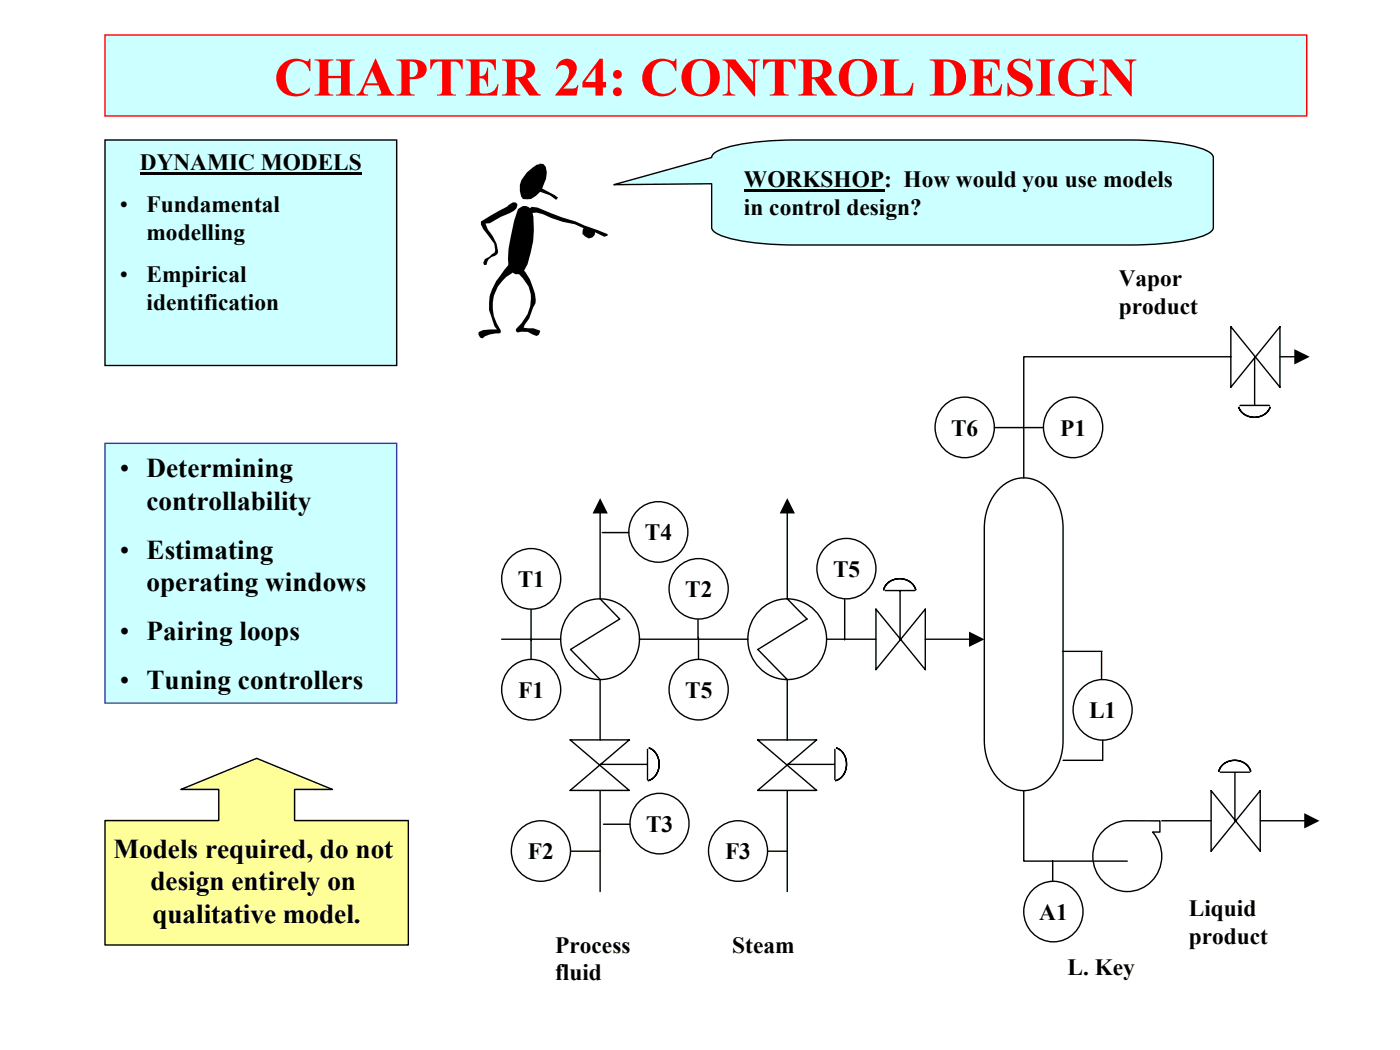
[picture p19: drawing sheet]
<svg xmlns="http://www.w3.org/2000/svg" width="254mm" height="190mm" viewBox="0 0 254 190" stroke-linecap="round" stroke-linejoin="round" font-family="sans-serif">
<defs><g id="words">
<text font-size="9.9" fill="#f00" x="49.7" y="17.3">CHAPTER 24: CONTROL DESIGN</text>
<g font-size="4.9">
<text x="21.7" y="86.6">• Determining</text>
<text x="26.6" y="92.5">controllability</text>
<text x="21.7" y="101.4">• Estimating</text>
<text x="26.6" y="107.3">operating windows</text>
<text x="21.7" y="116.2">• Pairing loops</text>
<text x="21.7" y="125">• Tuning controllers</text>
<text x="20.6" y="155.6">Models required, do not</text>
<text x="27.3" y="161.5">design entirely on</text>
<text x="27.6" y="167.4">qualitative model.</text>
</g>
<g font-size="4.2">
<text x="25.4" y="30.9">DYNAMIC MODELS</text>
<text x="135" y="33.9">WORKSHOP: How would you use models</text>
<text x="21.7" y="38.5">•</text>
<text x="26.6" y="38.5">Fundamental</text>
<text x="135" y="39">in control design?</text>
<text x="26.6" y="43.6">modelling</text>
<text x="21.7" y="51.2">•</text>
<text x="26.6" y="51.2">Empirical</text>
<text x="203" y="51.9">Vapor</text>
<text x="26.6" y="56.3">identification</text>
<text x="203" y="57">product</text>
<text x="172.6" y="79.1">T6</text>
<text x="192.4" y="79.1">P1</text>
<text x="117" y="98">T4</text>
<text x="93.9" y="106.5">T1</text>
<text x="151.1" y="104.7">T5</text>
<text x="124.3" y="108.4">T2</text>
<text x="94" y="126.6">F1</text>
<text x="124.3" y="126.6">T5</text>
<text x="197.6" y="130.3">L1</text>
<text x="95.8" y="155.9">F2</text>
<text x="117.2" y="150.9">T3</text>
<text x="131.6" y="155.9">F3</text>
<text x="188.6" y="166.9">A1</text>
<text x="215.7" y="166.2">Liquid</text>
<text x="100.7" y="172.8">Process</text>
<text x="132.9" y="172.8">Steam</text>
<text x="215.7" y="171.3">product</text>
<text x="100.7" y="177.9">fluid</text>
<text x="193.7" y="176.9">L. Key</text>
</g>
</g></defs>
<path d="M19 25.4h53v40.9h-53z" fill-rule="evenodd" fill="#cff" stroke="#000" stroke-width=".25"/>
<path d="M25.4 31.5h40.2" fill="none" stroke="#000" stroke-width=".4"/>
<g fill="#000">
<path d="M87.2 40.2l4.8-2.7 1-.8h.6l.3 .4-.2 .7-.4 .4-2.5 1.1-2 1.2-.7 .1 .4 1 .9 1.2 .7 1.4 .3 1.5-.2 .4-.4 .3a1.73 1.73 0 0 0-1.5 1.7h-.5l-.1-.4 .3-.7 1.7-1.1 .2-.5-.2-1.2-2-2.6-.5-.9z" fill-rule="evenodd"/>
<path d="M94 37.9a1.46 1.46 0 0 1 2-.3l.6 .8a16.7 16.7 0 0 1-1.6 10.8l-.8 .5h-.7l-.9-.5-.3-.8-.1-1.5a35.9 35.9 0 0 1 1.8-9z" fill-rule="evenodd"/>
<path d="M96.2 37.5l1.3 .2 4.6 1.8 2.3 .7 5.9 2.3-.1 .3-.6 .1-1.6-.8-.1 .6-.5 .4-.6 .2-.6-.4-.5-.5 .2-1-1.6-.7a17.9 17.9 0 0 1-5.8-1.8l-1.1-.3-1.2 .1-.2-.8 .5-.4h.3z" fill-rule="evenodd"/>
<path d="M95.6 31.3l1.7-1.4 .7-.1-.3-.1 .9 .1 .4 .5 .2 1-.1 1.2-.7 1.7 2.2 1.2 .6 .5-.3 .4-1.2-.9-1.7-.6-.8 .8-.9 .5h-1.4a3.6 3.6 0 0 1 .7-4.8z" fill-rule="evenodd"/>
<path d="M92.4 47.8l.6 .1 .3 .5v.8l-.5 .5a6.9 6.9 0 0 0-2 10.2v.4l-.2 .2a4.1 4.1 0 0 0-3.1 .9l-.4-.2-.3-.5v-.5l.9-.3 2.5-.1-.5-.6-1-2.9a7.6 7.6 0 0 1 1.9-6.1z" fill-rule="evenodd"/>
<path d="M94 48.7h.6a8.5 8.5 0 0 1 2.4 4.6l.2 1.7-.5 .8-.7 2-.8 1.1-.2 .6 1.8 .1 1.2 .4-.3 .8-.4 .2-1.5-.8h-1.2l-.7 .1-.3-.2v-.4a6.9 6.9 0 0 0 2.3-7.7l-2.1-2.7z" fill-rule="evenodd"/>
</g>
<path d="M111.4 33.5l17.7-4.9a2.26 2.26 0 0 1 1.8-1.5 40.9 40.9 0 0 1 13.4-1.7h60.7a44 44 0 0 1 13.4 1.7 2.26 2.26 0 0 1 1.7 1.5v12.7a2.26 2.26 0 0 1-1.7 1.5 40.9 40.9 0 0 1-13.4 1.6h-60.7a44 44 0 0 1-13.4-1.6 2.26 2.26 0 0 1-1.8-1.5v-8z" fill-rule="evenodd" fill="#cff" stroke="#000" stroke-width=".25"/>
<path d="M135 34.6h25.4" fill="none" stroke="#000" stroke-width=".4"/>
<path d="M181.4 88.6a6 6 0 0 1 9.4 .8 10.5 10.5 0 0 1 2.1 6.4v38.5a9.1 9.1 0 0 1-5.3 8.8 6.3 6.3 0 0 1-7.5-3.2 10.7 10.7 0 0 1-1.5-5.6v-38.5a10.3 10.3 0 0 1 2.8-7.2zM104.2 110.4a7.2 7.2 0 0 1 10.2 .9 7.2 7.2 0 0 1-.9 10.2 7.2 7.2 0 0 1-9.4-.1 7.2 7.2 0 0 1-1.2-9.4zM138.1 110.4a7.2 7.2 0 0 1 10.2 .9 7.2 7.2 0 0 1-.8 10.2 7.2 7.2 0 0 1-9.5-.1 7.2 7.2 0 0 1-1.2-9.4zM142.8 108.6l3.6 3.7-8.9 5.5 5.3 5.5M158.9 110.5v11l9-11v11zM160.6 107.1h5.4M163.3 107.3v8.7M200.1 150.8a6.2 6.2 0 0 1 4.3-1.9h6v2.1h-1.3a6.4 6.4 0 0 1 .5 8.1 6.4 6.4 0 0 1-8 1.9 6.5 6.5 0 0 1-1.5-10.2z" fill="none" stroke="#000" stroke-width=".25"/>
<path d="M161.1 105.7l-.6 .8-.2 .5a3.1 3.1 0 0 1 2.9-2 3.1 3.1 0 0 1 2.9 2 3.1 3.1 0 0 0-5-1.3z" fill-rule="evenodd" fill="#00cc9a" stroke="#000" stroke-width=".25"/>
<path d="M91 116h10.7M108.9 108.6l3.5 3.7-8.9 5.5 5.4 5.5M116 116h19.7M150 116h8.9M167.9 116h8M103.4 134.2h10.8l-10.8 9.2h10.8zM108.9 138.7h8.4M117.5 136v5.5" fill="none" stroke="#000" stroke-width=".25"/>
<path d="M175.8 114.6l2.8 1.4-2.8 1.4z" fill="#000"/>
<path d="M117.6 135.7a3.2 3.2 0 0 1 2 2.9 3.2 3.2 0 0 1-2 3 3.2 3.2 0 0 0 2-3 3.2 3.2 0 0 0-2-2.9z" fill-rule="evenodd" fill="#00cc9a" stroke="#000" stroke-width=".25"/>
<path d="M108.9 123.3v11M137.5 134.2h10.7l-10.7 9.2h10.7zM142.9 138.7h8.4M151.5 136v5.5" fill="none" stroke="#000" stroke-width=".25"/>
<path d="M151.6 135.7a3.2 3.2 0 0 1 2 2.9 3.2 3.2 0 0 1-2 3 3.2 3.2 0 0 0 2-3 3.2 3.2 0 0 0-2-2.9z" fill-rule="evenodd" fill="#00cc9a" stroke="#000" stroke-width=".25"/>
<path d="M108.9 93.1v15.5M142.8 93.1v15.5M142.8 123.3v11M185.7 143.4v12.8h18.8M219.7 143.4v11l8.9-11v11zM221.4 140.1h5.3M224 140.2v8.7" fill="none" stroke="#000" stroke-width=".25"/>
<path d="M108.9 90.4l1.4 2.8h-2.8zM142.8 90.4l1.4 2.8h-2.7z" fill="#000"/>
<path d="M221.9 138.7a3.2 3.2 0 0 1 5 1.2 3.1 3.1 0 0 0-2.9-2 3.1 3.1 0 0 0-2.9 2l.2-.4z" fill-rule="evenodd" fill="#00cc9a" stroke="#000" stroke-width=".25"/>
<path d="M223.3 59.3v11l8.9-11v11zM223.3 64.7h-37.6v22M225 73.6h5.3M227.6 64.7v8.7M210.8 148.9h8.9M228.6 148.9h8.1" fill="none" stroke="#000" stroke-width=".25"/>
<path d="M236.6 147.5l2.8 1.4-2.8 1.4z" fill="#000"/>
<path d="M224.7 73.7a3.1 3.1 0 0 0 2.9 2 3.1 3.1 0 0 0 2.9-2 3.1 3.1 0 0 1-2.9 2 3.1 3.1 0 0 1-2.9-2z" fill-rule="evenodd" fill="#00cc9a" stroke="#000" stroke-width=".25"/>
<g fill="none" stroke="#000" stroke-width=".25">
<path d="M171.2 73.7a5.4 5.4 0 0 1 7.6 0 5.4 5.4 0 0 1 0 7.6 5.4 5.4 0 0 1-7.6 .1 5.6 5.6 0 0 1 0-7.7zM180.4 77.6h8.9M190.9 73.7a5.4 5.4 0 0 1 7.6 0 5.4 5.4 0 0 1 0 7.6 5.4 5.4 0 0 1-7.6 .1 5.6 5.6 0 0 1 0-7.7zM232.2 64.7h2.7M109.3 96.6h4.8M115.7 92.6a5.4 5.4 0 0 1 8.4 1.1 5.4 5.4 0 0 1-3 8 5.5 5.5 0 0 1-6.3-2.4 5.5 5.5 0 0 1 .9-6.7zM149.8 99.3a5.4 5.4 0 0 1 8.4 1.1 5.4 5.4 0 0 1-2.9 8 5.5 5.5 0 0 1-6.3-2.4 5.5 5.5 0 0 1 .8-6.7zM92.6 101.1a5.4 5.4 0 0 1 8.4 1.2 5.4 5.4 0 0 1-2.9 7.9 5.5 5.5 0 0 1-6.3-2.4 5.5 5.5 0 0 1 .8-6.7zM96.4 110.6v8.9M123 103a5.4 5.4 0 0 1 7.6 0 5.4 5.4 0 0 1 0 7.6 5.4 5.4 0 0 1-7.6 .1 5.6 5.6 0 0 1 0-7.7zM126.6 112.4v3.4M126.7 115.7v3.9"/>
<path d="M153.2 108.8v7.3M192.8 118.2h7.1M199.9 118.4v4.8M92.6 121.2a5.4 5.4 0 0 1 8.4 1.2 5.4 5.4 0 0 1-2.9 7.9 5.5 5.5 0 0 1-6.3-2.4 5.5 5.5 0 0 1 .8-6.7zM123 121.2a5.4 5.4 0 0 1 8.4 1.2 5.4 5.4 0 0 1-3 7.9 5.5 5.5 0 0 1-6.3-2.4 5.5 5.5 0 0 1 .9-6.7zM196.3 124.9a5.4 5.4 0 0 1 8.4 1.1 5.4 5.4 0 0 1-3 8 5.5 5.5 0 0 1-6.3-2.4 5.5 5.5 0 0 1 .9-6.7zM200.1 134.3v3.6h-7.2M94.3 150.5a5.4 5.4 0 0 1 8.5 1.1 5.4 5.4 0 0 1-3 8 5.5 5.5 0 0 1-6.3-2.4 5.5 5.5 0 0 1 .8-6.7zM103.6 154.4h5.3M108.9 143.4v18.4M109.5 149.5h4.8M115.9 145.5a5.4 5.4 0 0 1 8.4 1.2 5.4 5.4 0 0 1-3 7.9 5.5 5.5 0 0 1-6.3-2.4 5.5 5.5 0 0 1 .9-6.7z"/>
<path d="M130.1 150.5a5.4 5.4 0 0 1 8.4 1.1 5.4 5.4 0 0 1-2.9 8 5.5 5.5 0 0 1-6.3-2.4 5.5 5.5 0 0 1 .8-6.7zM139.3 154.4h3.4M142.8 143.4v18.4M191 156.1v3.8M187.3 161.5a5.4 5.4 0 0 1 7.6 .1 5.4 5.4 0 0 1 0 7.6 5.4 5.4 0 0 1-7.6 .1 5.6 5.6 0 0 1 0-7.8z"/>
</g>
<path d="M234.8 63.4l2.8 1.3-2.8 1.4z" fill="#000"/>
<path d="M19 6.3h218.1v14.7h-218.1z" fill-rule="evenodd" fill="#cff" stroke="#f00" stroke-width=".25"/>
<path d="M19 80.4h53v47.2h-53z" fill-rule="evenodd" fill="#cff" stroke="#33c" stroke-width=".25"/>
<path d="M19 148.9h20.7v-5.7h-6.9l13.8-5.6 13.7 5.6h-6.9v5.7h20.7v22.5h-55.1z" fill-rule="evenodd" fill="#ffff9a" stroke="#000" stroke-width=".25"/>
<use href="#words"/>
</svg>
